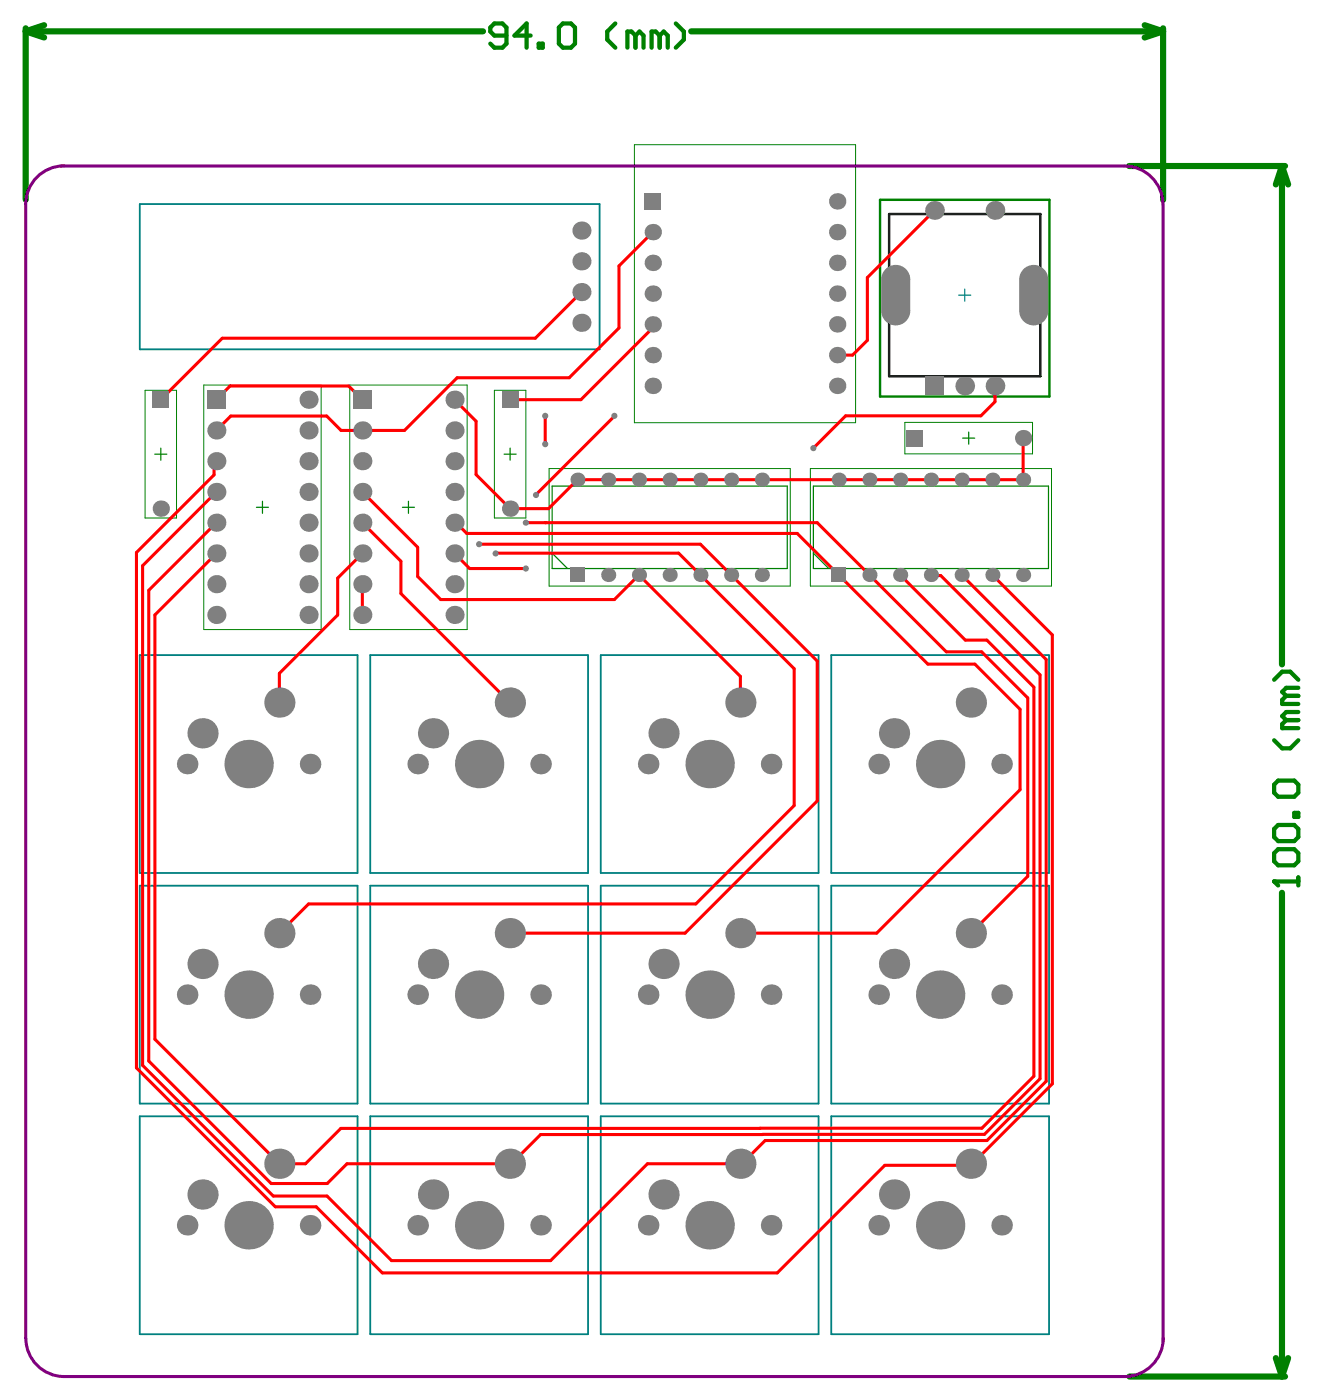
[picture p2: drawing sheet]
<svg xmlns="http://www.w3.org/2000/svg" width="366mm" height="385mm" viewBox="0 0 366 385" stroke-linecap="round" stroke-linejoin="round" font-family="sans-serif">
<g fill="none" stroke="#008000" stroke-width=".33">
<path d="M266.3 118.8v3.3M42.5 124.9h3.4M44.2 123.2v3.3M70.5 139.5h3.3M72.2 137.8v3.3M110.6 139.5h3.4M112.3 137.8v3.3M138.6 124.9h3.3M140.2 123.2v3.3M151.8 133.6h64.6v22.7h-64.6zM223.6 133.6h64.6v22.7h-64.6zM264.6 120.4h3.4"/>
<path d="M151.8 152.1l4.2 4.2M223.6 152.1l4.2 4.2"/>
</g>
<path d="M174.4 39.8h60.8v76.4h-60.8zM39.9 107.3h8.6v35.1h-8.6zM56 105.9h32.3v67.2h-32.3zM96.2 105.9h32.2v67.2h-32.2zM135.9 107.3h8.7v35.1h-8.7zM248.8 116.1h35.1v8.7h-35.1zM151 128.8h66.3v32.3h-66.3zM222.8 128.8h66.3v32.3h-66.3z" fill="none" stroke="#008000" stroke-width=".27"/>
<path d="M241.9 54.9h46.6v54.1h-46.6z" fill="none" stroke="#008000" stroke-width=".67"/>
<path d="M265.2 79.5v3.3M263.6 81.1h3.3" fill="none" stroke="#008080" stroke-width=".33"/>
<path d="M244.4 58.8h41.6v44.6h-41.6z" fill="none" stroke="#000" stroke-width=".67"/>
<g fill="none" stroke="#008000" stroke-width="1.7">
<path d="M7.1 8.6l5 1.7M7.1 8.6h125.7M7.1 7.8v47.1M12.1 6.9l-5 1.7M190 8.6h129.8M314.7 6.9l5.1 1.7M319.8 8.6l-5.1 1.7M319.8 7.8v47.1M310.4 45.6h42.9M352.4 45.6l1.7 5.1M352.4 45.6l-1.7 5.1M352.4 45.6v137"/>
<path d="M352.4 245.4v133M310.5 378.4h42.8M350.7 373.4l1.7 5M354.1 373.4l-1.7 5"/>
</g>
<path d="M350.3 242.3h6.6M356.9 241.2v2.2" fill="none" stroke="#008000" stroke-width="1.2"/>
<circle cx="350.3" cy="242.3" r=".58" fill="#008000"/>
<g fill="none" stroke="#008000" stroke-width="1.2">
<path d="M139.2 9.8h-3.3l-1.1-1.1v-1.1l1.1-1.1h2.2l1.1 1.1v4.4l-1.1 1.1h-2.2l-1.1-1.1M145.9 9.8h-4.5l3.4-3.3v6.6M148.1 12h1.1v1.1h-1.1zM154.7 6.5h2.3l1.1 1.1v4.4l-1.1 1.1h-2.3l-1.1-1.1v-4.4zM169.2 6.5l-2.3 2.2v2.2l2.3 2.2M174.7 9.8l-1.1-1.1h-1.1v4.4M174.7 9.8v3.3M174.7 9.8l1.1-1.1 1.1 1.1v3.3M181.4 9.8l-1.2-1.1h-1.1v4.4M181.4 9.8v3.3M181.4 9.8l1.1-1.1 1.1 1.1v3.3M185.8 6.5l2.2 2.2v2.2l-2.2 2.2"/>
<path d="M350.3 186.9l2.2-2.2h2.2l2.2 2.2M353.6 198l-1.1 1.1v1.1h4.4M353.6 191.3l-1.1 1.1v1.1h4.4M353.6 198h3.3M353.6 191.3h3.3M356.9 195.7h-3.3l-1.1 1.2 1.1 1.1M356.9 189.1h-3.3l-1.1 1.1 1.1 1.1M350.3 203.5l2.2 2.2h2.2l2.2-2.2M351.4 214.6h4.4l1.1 1.1v2.2l-1.1 1.1h-4.4l-1.1-1.1v-2.2zM351.4 233.5h4.4l1.1 1.1v2.2l-1.1 1.1h-4.4l-1.1-1.1v-2.2zM351.4 226.8h4.4l1.1 1.1v2.2l-1.1 1.1h-4.4l-1.1-1.1v-2.2zM355.8 223.5h1.1v1.1h-1.1z"/>
<path d="M350.3 242.3l1.1 1.1"/>
</g>
<g fill="none" stroke="#008080" stroke-width=".5">
<path d="M38.4 56.1h126.4v39.9h-126.4zM38.4 180.1h59.9v59.9h-59.9zM101.8 180.1h59.9v59.9h-59.9zM165.2 180.1h59.8v59.9h-59.8zM228.5 180.1h59.9v59.9h-59.9zM38.4 243.5h59.9v59.9h-59.9zM101.8 243.5h59.9v59.9h-59.9zM165.2 243.5h59.8v59.9h-59.8zM228.5 243.5h59.9v59.9h-59.9zM38.4 306.9h59.9v59.9h-59.9zM101.8 306.9h59.9v59.9h-59.9zM165.2 306.9h59.8v59.9h-59.8z"/>
<path d="M228.5 306.9h59.9v59.9h-59.9z"/>
</g>
<path d="M16.7 45.6h292.4a10.6 10.6 0 0 1 10.6 10.6l.1 312.5M17.6 45.6a10.6 10.6 0 0 0-10.5 10.6v311.7a10.6 10.6 0 0 0 10.6 10.5h291.5a10.6 10.6 0 0 0 10.6-10.5" fill="none" stroke="#800080" stroke-width=".85"/>
<g fill="none" stroke="#f00" stroke-width=".85">
<path d="M256.9 57.8l-18.5 18.5v17.3l-4 4h-4.2M159.8 80.3l-12.6 12.7h-86.1l-16.9 16.9M170.2 90.2l-13.7 13.7h-30.8l-14.5 14.4h-11.6M89.8 114.4h-26.4l-3.9 3.9M95.9 106.1h-32.7l-3.7 3.8M125 109.9l5.9 5.9v14.7l9.3 9.3M149.9 114.3v7.8M168.9 114.3l-21.5 21.8M273.5 106.1v4.3l-3.8 3.9h-37.2l-8.9 8.9M99.6 135.2l15.2 15.3v8l6.4 6.3h47.7l6.8-6.7 27.8 27.9v7.1M264.4 131.9h16.9M99.6 152.1l-6.8 6.8v10.2l-16 16v8"/>
<path d="M99.6 143.7l10.6 10.6v8.9l30 29.9M128.3 146.7h90.9l35.9 35.9h12.9l12.4 12.4M149.9 143.7h74.8l35.5 35.5h9.7l12.6 12.7M192.6 149.6l32.1 32.1v38.5l-36.4 36.3M247.5 158.1l17.9 17.9h5.9l12.9 12.9v107M255.9 158.1l.2 .1h2.5l27.3 27.3v111.1M99.6 160.6v8.5M218.3 183.8v37.7l-27 27h-106.5M37.5 293.6l38.2 38.2h11.2l18.2 18.1h108.6l29.6-29.5M39.2 292.9l35.9 35.9h14.8l17.7 17.8h43.8l26.6-26.7M140.2 319.9h-44.8l-5.4 5.5h-15.4M208.9 310.2h-115.2l-9.7 9.7h-7.2"/>
</g>
<g fill="#f00">
<circle cx="149.9" cy="143.7" r=".42"/>
<circle cx="144.6" cy="143.7" r=".42"/>
</g>
<g fill="none" stroke="#f00" stroke-width=".85">
<path d="M179.5 63.8l-9.3 9.3v17.1M179.5 89.2v.9l-19.8 19.8h-19.5M89.8 114.4l4 3.9h5.8M95.9 106.1l3.7 3.8M158.8 131.9h33.8M209.5 131.9h54.9M281.3 120.4v11.5M125 143.7h.4l2.9 3M125 152.1l4.1 4.2h15.5M131.7 149.6h60.9M136.2 152.1h50.4l31.7 31.7M144.6 143.7h5.3"/>
<path d="M285.9 296.6l-15.3 15.3M140.2 319.9h.4"/>
</g>
<circle cx="230.6" cy="131.9" r=".42" fill="#f00"/>
<g fill="none" stroke="#f00" stroke-width=".85">
<path d="M59.5 135.2l-20.3 20.3v137.4M59.5 126.8l-.7 .6v3.2l-21.3 21.3v141.7M158.8 131.9l-8 7.9h-10.6M192.6 131.9h16.9M59.5 143.7l-18.6 18.6v129.4l33.7 33.7M59.5 152.1l-16.9 17v116.6l34.2 34.2M264.4 158.1l23.2 23.2v116l-16.3 16.2h-60.9l-6.4 6.4h-26M272.8 158.1l16.5 16.4v123.5l-22 21.9h-.4l-.4 .5h-23.2M280.4 195v22.1l-39.4 39.4h-37.5M282.5 191.9v49l-15.6 15.6M84.8 248.5l-8 8M140.2 256.5h48.1"/>
<path d="M284.2 295.9l-14.3 14.3h-61M209.7 311.9h-.1M270.6 311.9h-122l-8 8"/>
</g>
<g fill="#808080">
<path d="M246.3 72.8a4 4 0 0 1 4 4h-4z"/>
<path d="M243.4 74a4 4 0 0 1 2.9-1.2v4h-4a4 4 0 0 1 1.1-2.8z"/>
<path d="M242.3 85.5h4v4a4 4 0 0 1-4-4z"/>
<path d="M246.3 85.5h4a4 4 0 0 1-4 4z"/>
<path d="M284.2 72.8a4 4 0 0 1 4 4h-4z"/>
<path d="M281.4 74a4 4 0 0 1 2.8-1.2v4h-4a4 4 0 0 1 1.2-2.8z"/>
<path d="M280.2 85.5h4v4a4 4 0 0 1-4-4z"/>
<path d="M284.2 85.5h4a4 4 0 0 1-4 4z"/>
<circle cx="144.6" cy="143.7" r=".85"/>
<circle cx="223.6" cy="123.2" r=".85"/>
<circle cx="168.9" cy="114.3" r=".85"/>
<circle cx="149.9" cy="114.3" r=".85"/>
<circle cx="149.9" cy="122.1" r=".85"/>
<circle cx="147.4" cy="136.1" r=".85"/>
<circle cx="144.6" cy="156.3" r=".85"/>
<circle cx="136.2" cy="152.1" r=".85"/>
<circle cx="131.7" cy="149.6" r=".85"/>
<circle cx="51.5" cy="336.8" r="2.83"/>
<circle cx="68.4" cy="336.8" r="6.7"/>
<circle cx="85.3" cy="336.8" r="2.83"/>
<circle cx="114.8" cy="336.8" r="2.83"/>
<circle cx="131.7" cy="336.8" r="6.7"/>
<circle cx="55.7" cy="328.4" r="4.2"/>
<circle cx="119" cy="328.4" r="4.2"/>
<circle cx="76.8" cy="319.9" r="4.2"/>
<circle cx="68.4" cy="273.4" r="6.7"/>
<circle cx="51.5" cy="273.4" r="2.83"/>
<circle cx="85.3" cy="273.4" r="2.83"/>
<circle cx="114.8" cy="273.4" r="2.83"/>
<circle cx="55.7" cy="265" r="4.2"/>
<circle cx="119" cy="265" r="4.2"/>
<circle cx="76.8" cy="256.5" r="4.2"/>
<circle cx="51.5" cy="210" r="2.83"/>
<circle cx="68.4" cy="210" r="6.7"/>
<circle cx="85.3" cy="210" r="2.83"/>
<circle cx="114.8" cy="210" r="2.83"/>
<circle cx="131.7" cy="210" r="6.7"/>
<circle cx="55.7" cy="201.6" r="4.2"/>
<circle cx="119" cy="201.6" r="4.2"/>
<circle cx="76.8" cy="193.1" r="4.2"/>
<circle cx="59.5" cy="169.1" r="2.5"/>
<circle cx="84.8" cy="169.1" r="2.5"/>
<circle cx="99.6" cy="169.1" r="2.5"/>
<circle cx="125" cy="169.1" r="2.5"/>
<circle cx="84.8" cy="160.6" r="2.5"/>
<circle cx="59.5" cy="160.6" r="2.5"/>
<circle cx="99.6" cy="160.6" r="2.5"/>
<circle cx="125" cy="160.6" r="2.5"/>
<circle cx="140.2" cy="319.9" r="4.2"/>
<circle cx="266.9" cy="319.9" r="4.2"/>
<circle cx="245.8" cy="328.4" r="4.2"/>
<circle cx="148.6" cy="336.8" r="2.83"/>
<circle cx="195.1" cy="336.8" r="6.7"/>
<circle cx="241.6" cy="336.8" r="2.83"/>
<circle cx="178.2" cy="336.8" r="2.83"/>
<circle cx="203.5" cy="319.9" r="4.2"/>
<circle cx="212" cy="336.8" r="2.83"/>
<circle cx="258.5" cy="336.8" r="6.7"/>
<circle cx="182.4" cy="328.4" r="4.2"/>
<circle cx="275.4" cy="336.8" r="2.83"/>
<circle cx="131.7" cy="273.4" r="6.7"/>
<circle cx="195.1" cy="273.4" r="6.7"/>
<circle cx="241.6" cy="273.4" r="2.83"/>
<circle cx="140.2" cy="193.1" r="4.2"/>
<circle cx="140.2" cy="256.5" r="4.2"/>
<circle cx="148.6" cy="273.4" r="2.83"/>
<circle cx="148.6" cy="210" r="2.83"/>
<circle cx="167.2" cy="158.1" r="1.95"/>
<circle cx="175.7" cy="158.1" r="1.95"/>
<circle cx="178.2" cy="273.4" r="2.83"/>
<circle cx="178.2" cy="210" r="2.83"/>
<circle cx="182.4" cy="265" r="4.2"/>
<circle cx="182.4" cy="201.6" r="4.2"/>
<circle cx="184.1" cy="158.1" r="1.95"/>
<circle cx="192.6" cy="158.1" r="1.95"/>
<circle cx="195.1" cy="210" r="6.7"/>
<circle cx="201" cy="158.1" r="1.95"/>
<circle cx="203.5" cy="193.1" r="4.2"/>
<circle cx="203.5" cy="256.5" r="4.2"/>
<circle cx="209.5" cy="158.1" r="1.95"/>
<circle cx="212" cy="273.4" r="2.83"/>
<circle cx="212" cy="210" r="2.83"/>
<circle cx="239" cy="158.1" r="1.95"/>
<circle cx="241.6" cy="210" r="2.83"/>
<circle cx="245.8" cy="265" r="4.2"/>
<circle cx="245.8" cy="201.6" r="4.2"/>
<circle cx="258.5" cy="273.4" r="6.7"/>
<circle cx="258.5" cy="210" r="6.7"/>
<circle cx="266.9" cy="193.1" r="4.2"/>
<circle cx="266.9" cy="256.5" r="4.2"/>
<circle cx="275.4" cy="273.4" r="2.83"/>
<circle cx="275.4" cy="210" r="2.83"/>
<circle cx="281.3" cy="158.1" r="1.95"/>
<circle cx="59.5" cy="152.1" r="2.5"/>
<circle cx="84.8" cy="152.1" r="2.5"/>
<circle cx="99.6" cy="152.1" r="2.5"/>
<circle cx="125" cy="152.1" r="2.5"/>
<circle cx="59.5" cy="143.7" r="2.5"/>
<circle cx="99.6" cy="143.7" r="2.5"/>
<circle cx="84.8" cy="143.7" r="2.5"/>
<circle cx="125" cy="143.7" r="2.5"/>
<circle cx="44.2" cy="139.8" r="2.25"/>
<circle cx="140.2" cy="139.8" r="2.25"/>
<circle cx="59.5" cy="135.2" r="2.5"/>
<circle cx="59.5" cy="126.8" r="2.5"/>
<circle cx="59.5" cy="118.3" r="2.5"/>
<circle cx="84.8" cy="135.2" r="2.5"/>
<circle cx="84.8" cy="126.8" r="2.5"/>
<circle cx="84.8" cy="109.9" r="2.5"/>
<circle cx="84.8" cy="118.3" r="2.5"/>
<circle cx="99.6" cy="135.2" r="2.5"/>
<circle cx="99.6" cy="126.8" r="2.5"/>
<circle cx="99.6" cy="118.3" r="2.5"/>
<circle cx="125" cy="135.2" r="2.5"/>
<circle cx="125" cy="126.8" r="2.5"/>
<circle cx="125" cy="118.3" r="2.5"/>
<circle cx="125" cy="109.9" r="2.5"/>
<circle cx="158.8" cy="131.9" r="1.95"/>
<circle cx="159.8" cy="80.3" r="2.5"/>
<circle cx="159.8" cy="71.8" r="2.5"/>
<circle cx="159.8" cy="88.7" r="2.5"/>
<circle cx="159.8" cy="63.4" r="2.5"/>
<circle cx="167.2" cy="131.9" r="1.95"/>
<circle cx="175.7" cy="131.9" r="1.95"/>
<circle cx="179.5" cy="89.2" r="2.26"/>
<circle cx="179.5" cy="80.7" r="2.26"/>
<circle cx="179.5" cy="97.6" r="2.26"/>
<circle cx="272.8" cy="158.1" r="1.95"/>
<circle cx="255.9" cy="158.1" r="1.95"/>
<circle cx="264.4" cy="158.1" r="1.95"/>
<circle cx="247.5" cy="158.1" r="1.95"/>
<circle cx="184.1" cy="131.9" r="1.95"/>
<circle cx="192.6" cy="131.9" r="1.95"/>
<circle cx="201" cy="131.9" r="1.95"/>
<circle cx="209.5" cy="131.9" r="1.95"/>
<circle cx="255.9" cy="131.9" r="1.95"/>
<circle cx="264.4" cy="131.9" r="1.95"/>
<circle cx="281.3" cy="131.9" r="1.95"/>
<circle cx="272.8" cy="131.9" r="1.95"/>
<circle cx="230.6" cy="131.9" r="1.95"/>
<circle cx="239" cy="131.9" r="1.95"/>
<circle cx="247.5" cy="131.9" r="1.95"/>
<circle cx="179.5" cy="106.1" r="2.26"/>
<circle cx="179.5" cy="63.8" r="2.26"/>
<circle cx="179.5" cy="72.3" r="2.26"/>
<circle cx="230.2" cy="106.1" r="2.26"/>
<circle cx="230.2" cy="97.6" r="2.26"/>
<circle cx="230.2" cy="89.2" r="2.26"/>
<circle cx="230.2" cy="80.7" r="2.26"/>
<circle cx="230.2" cy="55.4" r="2.26"/>
<circle cx="230.2" cy="63.8" r="2.26"/>
<circle cx="230.2" cy="72.3" r="2.26"/>
<circle cx="256.9" cy="57.8" r="2.58"/>
<circle cx="265.2" cy="106.1" r="2.58"/>
<circle cx="273.5" cy="106.1" r="2.58"/>
<circle cx="273.5" cy="57.8" r="2.58"/>
<circle cx="281.3" cy="120.4" r="2.25"/>
</g>
<g fill="#808080">
<path d="M156.8 156.1h3.9v3.9h-3.9z" fill-rule="evenodd"/>
<path d="M42 107.6h4.5v4.5h-4.5z" fill-rule="evenodd"/>
<path d="M57 107.4h5v5h-5z" fill-rule="evenodd"/>
<path d="M97.1 107.4h5v5h-5z" fill-rule="evenodd"/>
<path d="M138 107.6h4.5v4.5h-4.5z" fill-rule="evenodd"/>
<path d="M177.2 53.1h4.5v4.5h-4.5z" fill-rule="evenodd"/>
<path d="M228.6 156.1h3.9v3.9h-3.9z" fill-rule="evenodd"/>
<path d="M246.3 72.8l4 4v8.7l-4 4-4-4v-8.7z" fill-rule="evenodd"/>
<path d="M249.1 118.2h4.5v4.5h-4.5z" fill-rule="evenodd"/>
<path d="M254.3 103.5h5.2v5.2h-5.2z" fill-rule="evenodd"/>
<path d="M284.2 72.8l4 4v8.7l-4 4-4-4v-8.7z" fill-rule="evenodd"/>
</g>
</svg>
